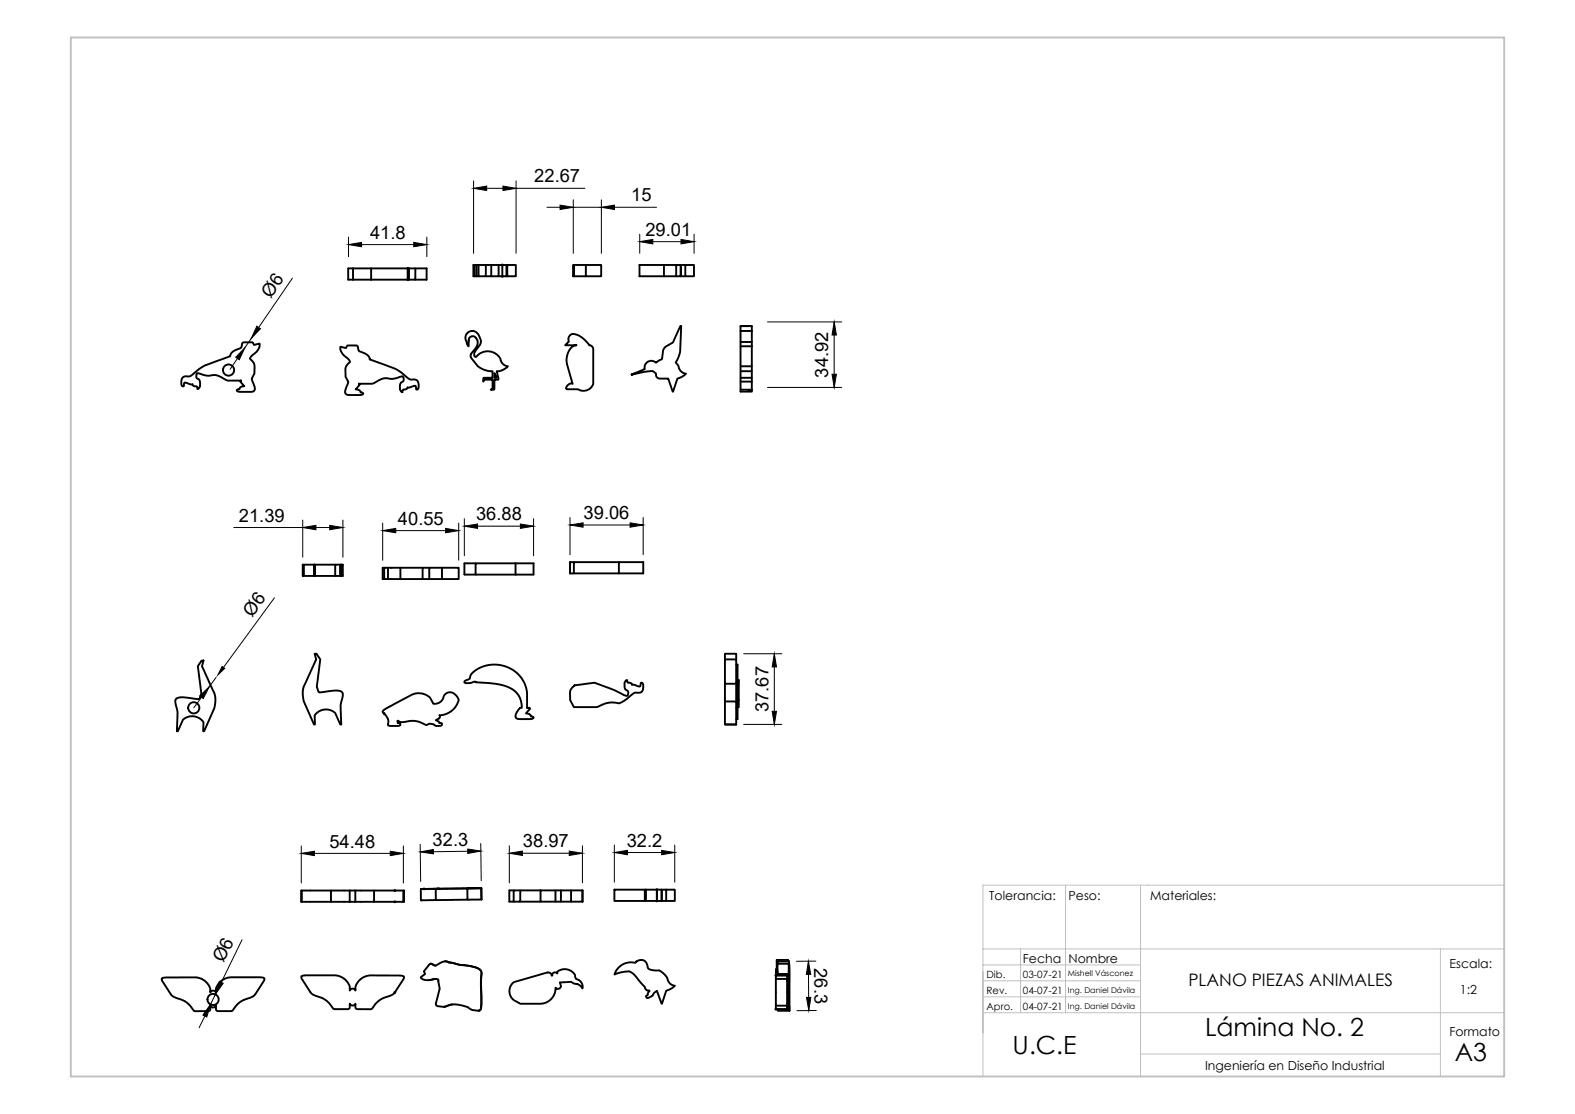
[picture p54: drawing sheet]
<svg xmlns="http://www.w3.org/2000/svg" width="420mm" height="297mm" viewBox="0 0 420 297" stroke-linecap="round" stroke-linejoin="round" font-family="sans-serif">
<defs><g id="words">
<g font-size="6.7">
<text x="270" y="281">U.C.E</text>
<text x="321.3" y="276.2">Lámina No. 2</text>
<text x="387.9" y="282.8">A3</text>
</g>
<g font-size="4.9">
<text x="142.5" y="48.6">22.67</text>
<text x="168.3" y="53.7">15</text>
<text x="98.7" y="63.6">41.8</text>
<text x="172.1" y="62.9">29.01</text>
<text x="72.2" y="79.7" transform="rotate(-56 72.2 79.7)">Ø6</text>
<text x="220.9" y="100.6" transform="rotate(-90 220.9 100.6)">34.92</text>
<text x="63.7" y="139.1">21.39</text>
<text x="106.1" y="139.9">40.55</text>
<text x="126.9" y="138.7">36.88</text>
<text x="155.6" y="138.4">39.06</text>
<text x="67.2" y="164.7" transform="rotate(-54 67.2 164.7)">Ø6</text>
<text x="204.9" y="189.8" transform="rotate(-90 204.9 189.8)">37.67</text>
<text x="87.8" y="226">54.48</text>
<text x="115.4" y="225.5" transform="rotate(-1 115.4 225.5)">32.3</text>
<text x="139.5" y="225.9">38.97</text>
<text x="167.1" y="225.7">32.2</text>
<text x="59.6" y="256.8" transform="rotate(-64 59.6 256.8)">Ø6</text>
<text x="217.1" y="258.1" transform="rotate(89 217.1 258.1)">26.3</text>
</g>
<text font-size="4.6" x="316.9" y="262.9">PLANO PIEZAS ANIMALES</text>
<g font-size="3.3">
<text x="263.8" y="240">Tolerancia:</text>
<text x="284.9" y="240">Peso:</text>
<text x="306.7" y="240">Materiales:</text>
<text x="272.8" y="256.8">Fecha</text>
<text x="284.9" y="256.8">Nombre</text>
<text x="386.5" y="258.1">Escala:</text>
<text x="389.3" y="265.1">1:2</text>
<text x="386.5" y="276.2">Formato</text>
<text x="321.3" y="285.3">Ingeniería en Diseño Industrial</text>
</g>
<g font-size="2.7">
<text x="263.1" y="260.8">Dib.</text>
<text x="272.8" y="260.8">03-07-21</text>
<text x="263.1" y="265.1">Rev.</text>
<text x="263.1" y="269.2">Apro.</text>
<text x="272.8" y="265">04-07-21</text>
<text x="272.8" y="269.2">04-07-21</text>
</g>
<g font-size="2.1">
<text x="284.8" y="260.3">Mishell Vásconez</text>
<text x="284.8" y="264.6">Ing. Daniel Dávila</text>
<text x="284.8" y="268.9">Ing. Daniel Dávila</text>
</g>
</g></defs>
<!-- layer: Capa 1 -->
<path d="M262.1 236h139v51h-139zM284.1 236v34M304.1 236v51M262.1 253h139M262.1 257.3h42M272.1 253v17M384.1 253v34M262.1 270h139M262.1 261.5h42M262.1 265.8h42M304.1 281h80" fill="none" stroke="#c0c0c0" stroke-width=".27"/>
<path d="M18.9 10h382.2v277h-382.2z" fill="none" stroke="#c0c0c0" stroke-width=".5"/>
<g fill="none" stroke="#000" stroke-width=".51">
<path d="M94.1 71.6h-1.2v3h1.2M94.1 74.6h4.9M94.1 71.6h4.9M94.1 71.6v3M99 71.6h9.7M99 71.6v3M108.7 71.6h.4M108.7 71.6v3v-3M109.1 74.6h1.7v-3h3v3h-3M110.8 71.6h-1.7v3h-10.1M126.6 73.7h.5M126.6 70.6h.5"/>
<path d="M126.6 70.6v3.1M126.6 70.6h-.4v3.1h.4M127.1 70.6h2.5M127.1 70.6v3.1M127.6 70.6v3.1M131 70.6h-1.4v3.1h-2.5M133 70.6h-2v3.1h-1.4M133 73.7h1M134 70.6h-1v3.1h-2M135.1 73.7h.2M135.1 70.6h-1.1v3.1M135.3 70.6h2.3v3.1h-2.3z"/>
<path d="M135.3 70.6h-.2v3.1h-1.1M152.8 70.6h.3v3.1h-.3zM153.1 73.7h3.1M153.1 70.6h3.1M156.2 70.6h4.1v3.1h-4.1zM170.5 73.7h.1M170.5 70.6h.1M170.5 70.6v3.1M170.6 73.7h6.5M170.6 70.6h6.5M177.1 70.6h3.2M177.1 70.6v3.1"/>
<path d="M181.5 70.6h-1.2v3.1h-3.2M181.6 73.7h1.1M181.6 70.6l-.1 3.1h-1.2M182.7 70.6h-1.1l-.1 3.1M182.7 70.6h2.4v3.1h-2.4zM90.8 92.5l1.4 .3 .5-.7 2.5 .1 .2 .3 .3 1 2.3 1.1 .4 .6 .2 .6 6.7 2.5 1.6 .9 2.4 1.9 1.4 .1 .5 .2 .4 1.3-.2 1.1h-.4l-.1-.7-.2-.3-1.7 .5a.3 .3 0 0 0-.4 0 .3 .3 0 0 0-.1 .3l-1 .3-.1 .7-.4-.2-.3-.5v-1.5l.9-1-.1-.9-.4-.2-2.1 .7-2.8-.1-2.9 1.4h-3.6l.2 .4-1.1 1.1 .8 .1 .4 .3a.53 .53 0 0 0 .7 .5l.2 .2-.2 .2-.7 .2h-3l-.6-.1-.3-.4v-.7l.8-2.2-.8-1.5v-2.2l.8-1.3a.75 .75 0 0 0 .3-.8 .75 .75 0 0 0-.5-.6l-1.2-.9-.5-.7-.2-.8zM124.6 88.8l1-.5 1.2 .1 .8 .8 .6 1.4-.1 1.1-1.6 2.4 .1 .9 .4 .2 .9-.9 1.1-.5 1.3-.1 .9 .1 .8 .4 1 .8 1.2 2.1 1.2 .6-1.3 .9-.9 .4h-.7l.4 2.1-1.1 .1-.1 2.7h-.9l.5-.3v-2.4h-2.1l-.3 .5v-.8l.1-.2h2.3v-1.7l-1.6-.2-1.8-.8-2.3-2.8v-.9l1.5-2 .3-1.3-.7-1.2-.6-.2-.5 .1-.6 .6-.1 2-.8-2 .2-1zM152 89.4l.6-.4 1.3 .3 1.4 .8 1.3 1.2a1.17 1.17 0 0 0 1 .9l.6 .7-.1 9.7-.7 1-1.4 .6-1-.1-.9-.3-3-.1-.1-.3 .4-.7 .7-.5 .6 .2-1.6-5.5 .2-2.2 1-2 .8-.5 .6-.2h-3l1-.9-.1-1zM168.4 99.8l3.5-1.4 .1-1 .8-1 .7-.2 .8 .1a.84 .84 0 0 0 1.4-.1l.8-.4 .3-2.3 .4-.7 2.2-1.5 2.1-4.4 .1 .1-.2 6.7-.7 2.1a.72 .72 0 0 0-.2 1.2l1.1 2 .6 .4 .7 .2-1.3 1-1 .3-1.1 3.5-1.3-3.5h-2.6l-.6-.5-.1-.8-.8-.7-1.4 .1zM197.5 88.2v3h3v-3M197.5 91.2v13.2h3v-.2M197.5 86.9h3v1.3"/>
<path d="M197.5 86.9h3M197.5 88.2h3M197.5 86.9v1.3M197.5 92.3h3M197.5 99h3v2.7M197.5 97.7h3v1.3M200.5 92.3v5.4M200.5 91.2v1.1M48.7 100.6l.6-.3h1.4l2.4-1.9 1.6-1 6.7-2.4 .2-.7 .4-.5 2.3-1.1 .3-1.1 .2-.3h2.5l.5 .7 1.4-.3-.1 .9-.4 .8-1.6 1.5a.7 .7 0 0 0-.4 .7 .7 .7 0 0 0 .5 .6l.6 1 .1 1.6a1.86 1.86 0 0 1-.5 1.7l-.2 .7 .8 2.5-.2 .4-.5 .3-3.3 .1-.8-.2-.1-.3 .8-.2 .2-.6 1-.2-1-1.2 .2-.3-3.6-.1-2.9-1.3h-2.8l-2.1-.6-.4 .2-.2 .8 1 1v1.6l-.3 .5-.4 .1-.1-.7-1-.2a.6 .6 0 0 0-.8-.4l-1.4-.4-.2 .2-.1 .8-.4-.1-.3-1.1zM132.2 100.7h-.4v-1.2l.6 1-.2 .2M197.5 101.7h3v2.2h-3M197.5 100.7h3"/>
<path d="M200.5 103.9v.3h-.9M81 150.5h-.3v3.1h.3v-3.1h2.7v3.1h-2.7M83.8 150.5h.2v3.1h-.3zM89.4 150.5h-5.4v3.1h5.4v-3.1h1.3v3.1h-1.3M91 150.5h-.2l-.1 3.1h.3v-3.1M91 153.6h.4v-3.1h-.4v3.1M102.4 151.4h-.4v3h.4v-3h4.4M102.4 154.4h4.4M103.5 151.4v3M106.8 151.4h5.9M106.8 151.4v3M114.5 154.4h3.4"/>
<path d="M114.5 151.4h-1.8v3h-5.9M117.9 151.4h4.4v3h-4.4zM117.9 151.4h-3.4v3h-1.8M126.8 153.2h10.7M137.5 150.2h4.8v3h-4.8M137.5 150.2v3M137.5 150.2h-10.7v3h-3v-3h3M152 149.9h.1M152 149.9v3M153 149.9h-1v3M153 152.9h12v-3h6.5v3h-6.5M165 149.9h-12v3h-1"/>
<path d="M53.8 176.1h.5l-.4 1.5 3.4 7.6 .1 1.7-.3 1.9-2.7 6.2-.2-.1v-2.5l-1.1-1-1.8-.5-1.4 .3-1.1 .7-1.4 3.1h-.2l.1-5.2-.5-2.3v-.9l.5-.5 1-.2 4.1 .5 .8-.1 .5-1.4-.9-7.3zM83.9 174.3h.5l1 1.5-.9 7.3 .4 1.4 .9 .1 4.1-.5 1 .2 .4 .4a4.7 4.7 0 0 1-.4 2.9l.1 5.6h-.3l-1.3-3.1-1.1-.7-1.3-.3-1.9 .5-1.1 1v2.5l-.3 .1-2.7-6.2-.3-2.5 .3-1.6 3.3-7.1zM125.9 179.5l1.1-.9 1.5-.8 2.7-.6 1.9 .1 1.3 .3 2.6 1.1 1.7 1.7 1.3 2.1 .5 2.2v4h.7l.1 .2-1 1.3 .7 .1 .4 .3a.46 .46 0 0 0 .6 .5l.3 .2-.1 .2-.8 .2h-3.2l-.6-.3-.1-.6 .3-.9 .9-1.2h.4l-.3-2.3-1.2-1.9a12 12 0 0 0-7.8-2.4l-3-.2-.1-.2-1.3 .4-1.5-.1 .1-.5 1.3-.6 .2-.9zM193.3 175.8v-1.5h3v1.5M193.3 175.8h3v6.5h-3zM196.3 177.2h.4v14.5h-.4M102.2 189.5l7.3-4.1a4.4 4.4 0 0 1 5.2 .6l.8 1.6 .4 .1 1.5-.5 .8-1.1a1.98 1.98 0 0 1 1.8-1.5 1.98 1.98 0 0 1 2 1.3 2.1 2.1 0 0 1-.6 2.6l-1.2 1.2a5.5 5.5 0 0 1-3 1l.1 .4-.1 .4-1 .5 .8 .4 .2 .4 .6 .1v.4l-.4 .2h-1.1l-.8-.4-.9-.2-1 .4-1.9-.9-2.1-.2-2.1 .3-1.4-.2v.5l.6 .1-.1 .5-2.4 .1-.7-.2v-1.6l-.5-.8-.9-1zM152.7 183.2l.5-.5 3.3-.4a5.4 5.4 0 0 1 3.9 .4l3.3 1.2 3.4 1.6 .3-.2 .1-.8-.9-1-.1-1.4 .4-.7 .3-.1v.2a.55 .55 0 0 0 .9 .6l.3 .2a.29 .29 0 0 0 .2 .3 .29 .29 0 0 0 .3-.1l1.7 .5 .3-.9h.4l.2 .3v.9l-.2 .9a3 3 0 0 1-2.2 .6l-2.2 1.7a3.2 3.2 0 0 1-3.4 .8l-2.1 .2-2.2 1h-6.2l-1-1.9 .1-2.4zM193.3 182.3v4.7h3v6.2M193.3 187v6.2h3M193.3 193.2h3M196.3 182.3v4.7"/>
<path d="M196.3 188.7h.4M196.3 182.1h.4M196.7 181.5h.3v.5h-.3M196.7 181.3h.3v.2M196.7 186.6h.3v1.9h-.3M196.7 182.7h.3v3.9M197 182v.7M80.5 237.4h-.2v3h.2v-3h7.8M93.3 237.4h-5v3h-7.8M93.3 237.4h1.5M93.3 237.4v3M94.8 237.4h5"/>
<path d="M94.8 237.4v3M107.6 237.4h-7.8v3h-5M112.2 237v3h4M112.2 237h.1M116.2 237v3M124.6 236.9l-12.3 .1 16.1-.2-3.8 .1 .1 3-8.5 .1M128.3 236.8l.1 3M128.4 236.8v3M128.4 239.8l-3.7 .1M128.4 239.8h.1M138.7 237.4h-1.7v3h-1.2v-3h1.2M144.1 237.4h5.5v3h-5.5z"/>
<path d="M144.1 237.4h-5.4v3h-1.7M148.1 237.4v3M149.6 237.4h2.7M155.3 237.4h-3v3h-2.7M155.4 237.4l-.1 3h-3M155.4 237.4v3M163.8 237.2h8.2v3h-8.2zM172 237.2h3.2v3h-3.2M172.2 237.2v3M176.4 237.2h-1.2v3h1.2l.1-3M177.6 237.2h-1.1l-.1 3M177.6 237.2h2.4v3h-2.4z"/>
<path d="M88.3 240.4h5M93.3 240.4h1.5M99.8 240.4h7.8v-3h.1v3h-.1M114.8 256.9h.1M114.9 256.9l1.2 .5M118.7 256.3h.1M118.7 256.3l1 .3M119.7 256.6l3.1 .7 3.1 .4 1.5 .4 .7 .5 .3 .8-.1 2 .1 5.4a3.2 3.2 0 0 1-.4 2.5l-.3 .2M123.6 257.3l-5.1-1-2.3 1.1-1.4-.5-1.7 2 .3 .8-1.1 .8 .2 .4 1.3 .4 2.2-.3 .9 .3 .4 2.3-1.1 4 .3 .5 1.8 .3 1.9-.5 1.3-.1 3.1 .7 1.5 .8 1.6 .2 .5-.4 .1-1.5v-8.7l-.5-.5-.8-.4-3.4-.7M138.7 240.4h5.4M155.3 240.4h.1M164.9 258l.9-.7 1.1-.5 1.2-.2 1.3 .1 .3-.4 .5-.2 1.4-.1 .8 .7 .5 1.5 1.1 .5h1.7l.6 .3 1.4 1.4 .9 1.8 1.4 .6-1.4 1-.9 .3-1.3 3.5-1.2-3.4-.8 .6-.5 .8-1 .4h-.5l-.1-.4 .5-.4 .4-1.1-.9-.2-.3-.8-2.7-3.1-.9-.7-.6-.3-1.2 .1-2.7 .7z"/>
<path d="M176.5 240.2h1.1M207.1 256.6h.3M207.3 258.4h-.4v.7M207.3 259v.7h3l.1 1.9M207.3 259.1h-.4v.9M207.3 259.2h-.4h.4M207.3 259.7v.3M207.4 256.3v.6M207.4 256.3h3M207.4 256.3h-.3v2.1M210.1 256.3v-.4h-3v.4M210.3 259.7l.1-3.4 .1 13.2v-1h-.6l.5-.1"/>
<path d="M210.3 256.9h-3v2.1M43.2 260.8l1.2-.2h7.9l.8 .1 1.2 .6 .9 .8 .9 1.5v1l.6-.5 .5 .1 .4 .4v-1.2l.8-1.3 1.1-.9 1.3-.6h8.6l1 .1 .1 .4-2.8 4.3-3.7 1.8-2.1 2.3h-3.9l-.4-.3v-1.1l-.8 .5-.7-.5v1.1l-.5 .4h-3.6l-1.5-1.7-1.1-.9-3-1.2-.7-.5-2.5-3.8zM80.5 260.2l.9-.2h7.9l1.2 .3 1.2 .6 .9 .9 .6 1.1 .1 1.2 .6-.5 .5 .1 .4 .4v-1.1l.8-1.4 .9-.8 1.2-.6 .9-.1h7.9l1 .1 .2 .2-.1 .6-2.6 3.9-3.5 1.6-1.2 .9-1.3 1.6h-3.8l-.4-.4v-1l-.8 .5-.7-.5v1l-.5 .4h-3.7l-.9-1a5.8 5.8 0 0 0-3.2-2.3l-1.5-.5-.7-.6-2.3-3.6-.2-.5zM116 261l-1.6 .3M118.4 268.4h.1M120.7 267.8l-2.2 .6M127.6 269.5h.1M136.7 262.1l.3-.2 8.9-2.6 .8 .1 .5 .6 .5-.7h.5l.4 .2 .1-.5 1.5-.6h1l1.2 .5 .9 .9 .1 .7a.68 .68 0 0 0 .7 .7l.6 .3 .5 .7 .1 1.3-.9-.9-1.3-.4-.8-.4-3 .1 .2 1.2-.6 .5-.8-.3-.2 1.5-.9 1.5-1.3 1-1.4 .3h-5.5l-1.9-1-.8-1.2-.3-1.1 .3-1.2zM206.9 260v1h3v7.1M206.9 268.1v.9M206.9 261v7.1h3v.9M206.9 269v.1"/>
<path d="M206.9 269h3M207.5 269.1v.4h3M209.9 260v1M209.9 260h-3h3M209.9 267.6h.4l.2 .9M209.9 263.6h.5l-.1 4M209.9 261.6h.5v2M209.9 261.3h.4M209.9 269v.1"/>
<circle cx="60.9" cy="98.7" r="1.49"/>
<circle cx="51.7" cy="188.7" r="1.49"/>
<circle cx="56.8" cy="266.5" r="1.49"/>
</g>
<g fill="#000">
<path d="M126.3 50.2l3.5-.6v1.2zM134.1 49.6l3.5 .6-3.5 .6zM149.4 54.7l3.5 .6-3.5 .6zM160.4 55.3l3.5-.6v1.2zM92.9 65.2l3.5-.6v1.2zM110.3 64.6l3.5 .6-3.5 .6zM170.6 64.4l3.5-.6v1.2zM181.6 63.8l3.5 .6-3.5 .6zM65.3 92.7l-1.5 3.2-.9-.6zM68.5 87l1 .7-2.5 2.5zM222.4 85.8l.6 3.5h-1.1zM221.9 99.8h1.1l-.6 3.5z"/>
<path d="M123.8 140.3l3.5-.6v1.2zM138.8 139.7l3.5 .6-3.5 .6zM152 140l3.5-.6v1.2zM168 139.4l3.5 .6-3.5 .6zM80.7 140.6l3.5-.5v1.1zM87.9 140.1l3.5 .5-3.5 .6zM102 141.5l3.5-.6v1.1zM118.8 140.9l3.5 .6-3.5 .5zM59.2 177.5l.9 .7-2.5 2.4zM206.5 174.3l.6 3.5h-1.2zM53.3 185.5l2.5-2.4-1.6 3.1zM205.9 189.6h1.2l-.6 3.5z"/>
<path d="M80.3 227.5l3.5-.6v1.2zM104.1 226.9l3.5 .6-3.5 .6zM112.1 227.1l3.5-.6v1.1zM124.7 226.4l3.5 .5-3.5 .6zM135.8 227.5l3.5-.6v1.2zM151.8 226.9l3.5 .6-3.5 .6zM163.8 227.3l3.5-.6v1.2zM176.4 226.7l3.5 .6-3.5 .6zM215.6 256.3l.6 3.5h-1.2zM56.2 267.7l-1.1 3.4-1-.5zM58.5 261.6l1 .5-2 2.9zM215.1 265.9h1.1l-.5 3.5z"/>
<circle cx="108.7" cy="71.6" r=".24"/>
<circle cx="108.7" cy="74.6" r=".24"/>
<circle cx="134" cy="70.6" r=".24"/>
<circle cx="134" cy="73.7" r=".24"/>
<circle cx="102.4" cy="190.3" r=".24"/>
<circle cx="106.1" cy="192.3" r=".24"/>
<circle cx="105.3" cy="237.4" r=".24"/>
<circle cx="113.1" cy="237" r=".24"/>
<circle cx="116.8" cy="237" r=".24"/>
<circle cx="175.2" cy="237.2" r=".24"/>
<circle cx="105.3" cy="240.4" r=".24"/>
<circle cx="147.2" cy="260" r=".24"/>
<circle cx="175.2" cy="240.2" r=".24"/>
<circle cx="105.3" cy="264.6" r=".24"/>
<circle cx="206.9" cy="269.1" r=".24"/>
<circle cx="206.9" cy="260" r=".24"/>
<circle cx="209.9" cy="269.1" r=".24"/>
<circle cx="209.9" cy="260" r=".24"/>
</g>
<g fill="none" stroke="#000" stroke-width=".27">
<path d="M126.3 48.2v19.3M126.3 50.2l3.5-.6v1.2zM129.8 50.2h4.3M134.1 49.6l3.5 .6-3.5 .6zM137.6 48.2v19.3M137.6 50.2h18.4M145.9 55.3h3.5M149.4 54.7l3.5 .6-3.5 .6zM152.9 53.3v14.2M152.9 55.3h7.5M160.4 55.3l3.5-.6v1.2zM160.4 53.3v14.2"/>
<path d="M163.9 55.3h11.2M78 74.2l-9 13.1M92.9 65.2l3.5-.6v1.2zM92.9 63.2v5.2M96.4 65.2h13.9M110.3 64.6l3.5 .6-3.5 .6zM113.8 63.2v5.2M170.6 62.4v5.1M170.6 64.4l3.5-.6v1.2zM174.1 64.4h7.5M181.6 63.8l3.5 .6-3.5 .6zM185.1 62.4v5.1"/>
<path d="M63.3 95.6l-1.9 2.9M65.3 92.7l-1.5 3.2-.9-.6zM67 90.2l-1.7 2.5M68.5 87l1 .7-2.5 2.5zM204.6 85.8h19.9M221.9 99.8h1.1l-.6 3.5zM222.4 89.3v10.5M222.4 85.8l.6 3.5h-1.1zM204.6 103.3h19.9M80.7 138.7v9.9M91.4 138.7v9.9M102 139.5v9.9"/>
<path d="M122.3 139.5v9.9M123.8 138.3v9.9M138.8 139.7l3.5 .6-3.5 .6zM142.3 138.3v9.9M152 138v9.9M152 140l3.5-.6v1.2zM155.5 140h12.5M168 139.4l3.5 .6-3.5 .6zM171.5 138v9.9M62.4 140.6h18.3M73.2 159.4l-13.5 18.4M80.7 140.6l3.5-.5v1.1z"/>
<path d="M84.2 140.6h3.7M87.9 140.1l3.5 .5-3.5 .6zM102 141.5l3.5-.6v1.1zM105.5 141.5h13.3M118.8 140.9l3.5 .6-3.5 .5zM123.8 140.3l3.5-.6v1.2zM127.3 140.3h11.5M198.3 174.3h10.2M206.5 177.8v11.8M206.5 174.3l.6 3.5h-1.2zM53.3 185.5l2.5-2.4-1.6 3.1zM53.7 185.9l-2 2.8"/>
<path d="M57.6 180.6l-1.8 2.5M198.3 193.1h10.2M205.9 189.6h1.2l-.6 3.5zM80.3 225.5v9.9M80.3 227.5l3.5-.6v1.2zM83.8 227.5h20.3M104.1 226.9l3.5 .6-3.5 .6zM107.6 225.5v9.9M112 225.1l.2 9.9M112.1 227.1l3.5-.6v1.1zM124.7 226.4l3.5 .5-3.5 .6zM124.7 226.9l-9.1 .2"/>
<path d="M128.2 224.9l.1 9.9M135.8 227.5l3.5-.6v1.2zM135.8 225.5v9.9M139.3 227.5h12.5M151.8 226.9l3.5 .6-3.5 .6zM155.3 225.5v9.9M163.8 227.3l3.5-.6v1.2zM163.8 225.3v9.9M167.3 227.3h9.1M176.4 226.7l3.5 .6-3.5 .6zM179.9 225.3v9.9M64.5 250.6l-5.5 11.3"/>
<path d="M215.6 256.3l.6 3.5h-1.2zM215.6 259.8v6.1M217.6 256.2l-5.2 .1M54.6 270.9l-1.5 3.1M56.2 267.7l-1.1 3.4-1-.5zM57.5 265l-1.3 2.7M58.5 261.6l1 .5-2 2.9zM215.1 265.9h1.1l-.5 3.5zM217.7 269.4l-5.2 .1"/>
<circle cx="108.7" cy="71.6" r=".24"/>
<circle cx="108.7" cy="74.6" r=".24"/>
<circle cx="134" cy="70.6" r=".24"/>
<circle cx="134" cy="73.7" r=".24"/>
<circle cx="102.4" cy="190.3" r=".24"/>
<circle cx="106.1" cy="192.3" r=".24"/>
<circle cx="105.3" cy="237.4" r=".24"/>
<circle cx="113.1" cy="237" r=".24"/>
<circle cx="116.8" cy="237" r=".24"/>
<circle cx="175.2" cy="237.2" r=".24"/>
<circle cx="105.3" cy="240.4" r=".24"/>
<circle cx="147.2" cy="260" r=".24"/>
<circle cx="175.2" cy="240.2" r=".24"/>
<circle cx="105.3" cy="264.6" r=".24"/>
<circle cx="206.9" cy="269.1" r=".24"/>
<circle cx="206.9" cy="260" r=".24"/>
<circle cx="209.9" cy="269.1" r=".24"/>
<circle cx="209.9" cy="260" r=".24"/>
</g>
<use href="#words"/>
</svg>
